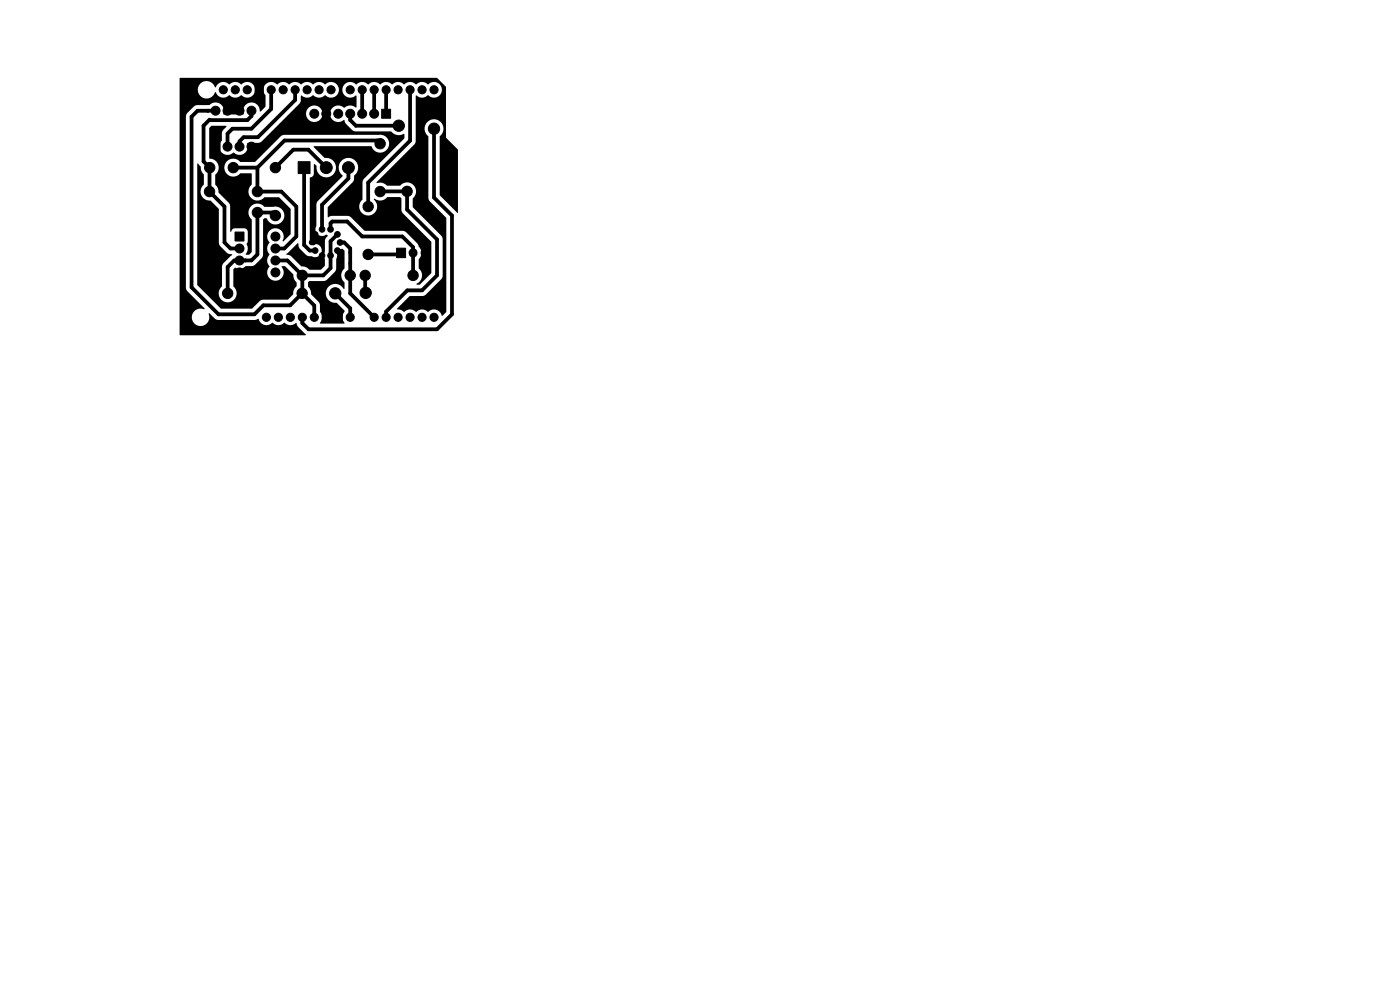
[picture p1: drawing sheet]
<svg xmlns="http://www.w3.org/2000/svg" width="297mm" height="210mm" viewBox="0 0 297 210" stroke-linecap="round" stroke-linejoin="round" font-family="sans-serif">
<path d="M66.1 51.4h.4" fill="none" stroke="#000" stroke-width="1.2"/>
<g fill="#000" stroke="#000" stroke-width=".21">
<path d="M54.1 18.2h1.8v1.7h-1.8zM44.8 30.2h1.9v1.9h-1.9zM63.3 34.3h2.5v2.5h-2.5zM81 23.2h1.9v1.9h-1.9zM49.9 49.2h1.9v1.9h-1.9zM84.1 52.6h1.9v2h-1.9zM68.4 66.4h1.7v1.8h-1.7zM70.9 66.4h1.7v1.8h-1.7z"/>
<circle cx="47.4" cy="19" r=".86"/>
<circle cx="49.9" cy="19" r=".86"/>
<circle cx="52.5" cy="19" r=".86"/>
<circle cx="57.5" cy="19" r=".86"/>
<circle cx="60.1" cy="19" r=".86"/>
<circle cx="62.6" cy="19" r=".86"/>
<circle cx="65.2" cy="19" r=".86"/>
<circle cx="67.7" cy="19" r=".86"/>
<circle cx="70.2" cy="19" r=".86"/>
<circle cx="74.3" cy="19" r=".86"/>
<circle cx="76.8" cy="19" r=".86"/>
<circle cx="79.4" cy="19" r=".86"/>
<circle cx="81.9" cy="19" r=".86"/>
<circle cx="84.5" cy="19" r=".86"/>
<circle cx="87" cy="19" r=".86"/>
<circle cx="89.5" cy="19" r=".86"/>
<circle cx="92.1" cy="19" r=".86"/>
<circle cx="44.5" cy="35.6" r="1.1"/>
<circle cx="45.7" cy="23.5" r=".95"/>
<circle cx="48.3" cy="31.1" r=".95"/>
<circle cx="48.3" cy="23.5" r=".95"/>
<circle cx="49.5" cy="35.6" r="1.1"/>
<circle cx="50.8" cy="23.5" r=".95"/>
<circle cx="50.8" cy="31.1" r=".95"/>
<circle cx="53.3" cy="23.5" r=".95"/>
<circle cx="53.3" cy="31.1" r=".95"/>
<circle cx="58.4" cy="35.6" r="1.1"/>
<circle cx="66.7" cy="24.1" r=".95"/>
<circle cx="69.2" cy="24.1" r=".95"/>
<circle cx="69.2" cy="35.6" r="1.26"/>
<circle cx="71.8" cy="24.1" r=".95"/>
<circle cx="73.9" cy="35.6" r="1.26"/>
<circle cx="74.3" cy="24.1" r=".95"/>
<circle cx="76.8" cy="24.1" r=".95"/>
<circle cx="79.4" cy="24.1" r=".95"/>
<circle cx="80.6" cy="30.5" r="1.1"/>
<circle cx="84.6" cy="26.7" r="1.2"/>
<circle cx="86.4" cy="35.6" r="1.1"/>
<circle cx="92.1" cy="27.3" r="1.2"/>
<circle cx="44.5" cy="45.1" r="1.1"/>
<circle cx="44.5" cy="40.6" r="1.1"/>
<circle cx="50.8" cy="52.7" r=".95"/>
<circle cx="50.8" cy="57.8" r=".95"/>
<circle cx="50.8" cy="55.3" r=".95"/>
<circle cx="54.6" cy="45.1" r="1.1"/>
<circle cx="54.6" cy="40.6" r="1.1"/>
<circle cx="58.4" cy="45.7" r="1.1"/>
<circle cx="58.4" cy="55.3" r=".95"/>
<circle cx="58.4" cy="50.2" r=".95"/>
<circle cx="58.4" cy="57.8" r=".95"/>
<circle cx="58.4" cy="52.7" r=".95"/>
<circle cx="64.1" cy="58.4" r="1.1"/>
<circle cx="66.9" cy="49.7" r=".6"/>
<circle cx="66.9" cy="53.2" r=".6"/>
<circle cx="68.3" cy="54.2" r=".6"/>
<circle cx="68.3" cy="48.7" r=".6"/>
<circle cx="70.1" cy="54.2" r=".6"/>
<circle cx="70.1" cy="48.7" r=".6"/>
<circle cx="71.6" cy="49.7" r=".6"/>
<circle cx="71.6" cy="53.2" r=".6"/>
<circle cx="72.1" cy="51.4" r=".6"/>
<circle cx="74.3" cy="58.4" r="1.1"/>
<circle cx="77.5" cy="58.4" r="1.1"/>
<circle cx="78.1" cy="43.8" r="1.1"/>
<circle cx="78.1" cy="54" r="1.1"/>
<circle cx="80.6" cy="40.6" r="1.1"/>
<circle cx="86.4" cy="40.6" r="1.1"/>
<circle cx="87.6" cy="58.4" r="1.1"/>
<circle cx="48.3" cy="62.2" r="1.1"/>
<circle cx="53.3" cy="62.2" r="1.1"/>
<circle cx="56.5" cy="67.3" r=".86"/>
<circle cx="59.1" cy="67.3" r=".86"/>
<circle cx="59.1" cy="62.2" r="1.1"/>
<circle cx="61.6" cy="67.3" r=".86"/>
<circle cx="64.1" cy="62.2" r="1.1"/>
<circle cx="64.1" cy="67.3" r=".86"/>
<circle cx="66.7" cy="67.3" r=".86"/>
<circle cx="71.1" cy="62.2" r="1.2"/>
<circle cx="74.3" cy="67.3" r=".86"/>
<circle cx="77.6" cy="62.1" r="1.2"/>
<circle cx="79.4" cy="67.3" r=".86"/>
<circle cx="81.9" cy="67.3" r=".86"/>
<circle cx="84.5" cy="67.3" r=".86"/>
<circle cx="87" cy="67.3" r=".86"/>
<circle cx="89.5" cy="67.3" r=".86"/>
<circle cx="92.1" cy="67.3" r=".86"/>
</g>
<path d="M87.6 53.6v.1M90.2 53.6v.1" fill="none" stroke="#000" stroke-width="1.9"/>
<g fill="none" stroke="#000" stroke-width=".8">
<path d="M57.5 19.1v4l-4.2 4.2h-4l-1 1v2.8M62.6 19.1v2.1l-7.9 7.9h-3l-.9 .9v1.1M76.8 19.1v5M79.4 19.1v5M81.9 19.1v5M87 19.1v10.7l-8.9 8.9v5.1M44.1 23.5h.1M45.7 23.5h-3.8l-1.3 1.3v36.2l5.8 5.7h7.6l1.9-1.9h5.7l2.5-2.6M49.5 35.6h5.1M53.3 23.5v1.1l-.8 .9-8.1-.1-1.2 1.3v7.6l1.3 1.2-.1 5.1 3.2 3.2v7.6l1.3 1.3h1.9M54.6 35.6v5h5.1l3.2 3.2v6.4l-2.6 2.5h-1.9M58.4 35.6l3.8-3.8h3.2l3.8 3.8"/>
<path d="M64.3 35.8l.2-.2v16.4l1.2 1.2h1.2M73.9 35.6v2.2l-5.6 5.6v5.3M74.3 24.1v1.4l1.2 1.2h9.1M80.6 30.5l-.6-.7h-19.6l-5.8 5.8M86.4 39.9l-.1 .1M92.1 27.3v14.6l3.8 3.8v21l-3.2 3.2h-27.2l-1.4-1.4v-1.2M52.1 55.2v.1M58.4 45.7l-.6-.6h-3.2v8.9l-1.3 1.2-3.6 .1-1.4 1.3v5.6M58.4 55.3h2.6l3.1 3.1M64.1 58.4v3.8M70.1 48.7v-1.3l.4-.4h3.2l3.1 3.2h8.6l2.2 2.2v6M71.6 49.7l-1.5 1.5v5.7l-1.5 1.5h-4.5"/>
<path d="M72.1 51.4h.9l1.3 1.3v9.5l5.1 5.1M77.5 58.4l.1 3.7M80.7 40.6h-.1M80.7 40.6h5.7v3.9l6.3 6.3v7.6l-3.2 3.2h-3.1l-4.5 4.5v1.2M85.1 53.6l-.3 .4h-6.7M64.1 62.2l2.6 2.6v2.5M71.1 62.2l3.2 3.2v1.9"/>
</g>
<path d="M38.1 16.6l54.6-.1 1.9 1.9v10.8l2.6 2.6-.1 13.4-3.8-3.8v-12.4a2.03 2.03 0 0 0 .3-3 2.03 2.03 0 0 0-3 0 2.03 2.03 0 0 0 .3 3v13.2l.3 .5 3.5 3.6v19.8l-.9 .9a1.9 1.9 0 0 0-2.6-1.1 .47 .47 0 0 1-.4 .3 .47 .47 0 0 1-.4-.3 2.11 2.11 0 0 0-2.2 .2 1.8 1.8 0 0 0-2.5 .1l-.6-.4-.9-.3 2.7-2.7h2.7l.6-.2 3.4-3.4 .3-.7-.1-8.1-6.2-6.4v-2a1.93 1.93 0 0 0 .1-2.8 1.93 1.93 0 0 0-2.9 .2h-2.7a2.1 2.1 0 0 0-2.2-.6v-.2l8.2-8.3 .2-10.1a1.93 1.93 0 0 0 2.6 0 1.7 1.7 0 0 0 2.4 0 1.7 1.7 0 0 0-.1-2.5 1.7 1.7 0 0 0-2.4 .2 1.81 1.81 0 0 0-2.6 0 1.81 1.81 0 0 0-2.5 0 1.81 1.81 0 0 0-2.6 0 1.81 1.81 0 0 0-2.5 0 1.81 1.81 0 0 0-2.5 0 1.81 1.81 0 0 0-2.6 0 1.69 1.69 0 0 0-2.4 0 1.69 1.69 0 0 0 .1 2.4 1.69 1.69 0 0 0 2.4-.1v2.6a2.12 2.12 0 0 0-2.7 0 1.77 1.77 0 0 0-2.4 .2 1.77 1.77 0 0 0 0 2.5 1.77 1.77 0 0 0 2.5-.1l.4 .9 1.3 1.3 .5 .2 7.8 .1a2.2 2.2 0 0 0 2.7 .5l.1 1-8.7 8.7-.2 .6v3.7a1.91 1.91 0 0 0-.2 2.7 1.91 1.91 0 0 0 2.8 0 1.91 1.91 0 0 0-.2-2.7l.1-.3a2.1 2.1 0 0 0 2.8-.3h2.6l.3 .2 .1 2.5 .2 .6 6.1 6.2v6.6l-2.4 2.5h-.6l-.2-.1a1.98 1.98 0 0 0 .6-3.3l-.1-2a2.09 2.09 0 0 0 0-2.8l-.3-.6-2.7-2.6h-8.4l-3.3-3.1-3.7-.1-.9 .2v-2.1l5.3-5.2 .3-.6v-.8a2.1 2.1 0 0 0 .3-3.1 2.1 2.1 0 0 0-3.1 0 2.1 2.1 0 0 0 .4 3.1l-5.4 5.5-.2 .6v4.5a1.47 1.47 0 0 0 .3 1.8 1.47 1.47 0 0 0 1.9 .1l.2 .2-.6 1v2.5a1.45 1.45 0 0 0 0 1.5v1.4l-.8 .8h-2.5a2.12 2.12 0 0 0-1.7-.7l-2.1-2.1-.8-.3a.18 .18 0 0 1-.2-.2 .18 .18 0 0 1 .2-.2l2.2-2.1 .3 1.1 1.4 1.3 .5 .3 .8 .1a1.43 1.43 0 0 0 2.1-1.3 1.43 1.43 0 0 0-2.2-1.2l-.4-.5 .1-13.8a.81 .81 0 0 0 .8-.7v-2l.2-.1 .4 .5a2.08 2.08 0 0 0 2 2.3 2.08 2.08 0 0 0 2.1-2.3 2.08 2.08 0 0 0-2.5-1.8l-2.2-2.3v-.2h12.2a1.93 1.93 0 0 0 2.5 1.2 1.93 1.93 0 0 0 1.1-2.4 1.93 1.93 0 0 0-2.5-1.2h-19.8l-.5 .3-5.5 5.4h-3.2a1.91 1.91 0 0 0-2.8 0 1.91 1.91 0 0 0 .2 2.7 1.91 1.91 0 0 0 2.7-.2h2.4v2.4a1.91 1.91 0 0 0-.1 2.8 1.91 1.91 0 0 0 2.8-.1h3.1l2.5 2.4v5.3l-1.5 1.6h-.2a1.8 1.8 0 0 0-.5-2.4 1.8 1.8 0 0 0-2.4 .3 1.8 1.8 0 0 0 .1 2.4 2 2 0 0 0-.1 2.6 2.06 2.06 0 0 0 0 2.5 1.78 1.78 0 0 0 .2 2.5 1.78 1.78 0 0 0 2.5-.1 1.78 1.78 0 0 0-.1-2.5h.8l1.7 1.8a1.91 1.91 0 0 0 .7 1.6v.9a2.12 2.12 0 0 0-.7 1.7l-1.2 1.1h-5.6l-1.9 1.9h-6.6l-5-5v-25.8h.1l.3 .4a.91 .91 0 0 1 .4 1l.5 .9v2.2a1.93 1.93 0 0 0-.5 2.2 1.93 1.93 0 0 0 2 1.2l1.7 1.7 .1 7.6 1.7 1.8 1.1 .4-2.1 2.1-.1 4.5a1.93 1.93 0 0 0-.2 2.8 1.93 1.93 0 0 0 2.8 0 1.93 1.93 0 0 0-.2-2.8v-3.5l.3-.4a2.27 2.27 0 0 0 2.4-.4h1.2l.6-.1 1.7-1.8 .1-7.9 .3-.3h.5a1.92 1.92 0 0 0 2.4 1.2 1.92 1.92 0 0 0 1.2-2.4 1.92 1.92 0 0 0-2.4-1.2l-1.7-.1a1.91 1.91 0 0 0-2.8-.1 1.91 1.91 0 0 0 .1 2.8v6.9l-.6 .6h-.7a2.22 2.22 0 0 0 .2-2.3l.3-.5-.1-2.2a.8 .8 0 0 0-.7-.6h-2.1l-.5 .3-.2 .4h-.1l-.1-5.6-.3-.5-2.1-2.1v-.3a1.89 1.89 0 0 0-.7-1.4v-2.1a2 2 0 0 0 .6-2.2 2 2 0 0 0-1.9-1.3v-6.4l.4-.5 3.2 .1-.9 1.1-.1 1.9a1.79 1.79 0 0 0 .1 2.6 1.79 1.79 0 0 0 2.5 0 1.8 1.8 0 0 0 2.2 .1 1.8 1.8 0 0 0 .7-2.2h2.3l.6-.2 6-6h3.5a1.75 1.75 0 0 0 2.6 1.6 1.75 1.75 0 0 0 .2-3 1.75 1.75 0 0 0-2.8 1.2v.2h-3.5l2.2-2.2 .2-.5v-1l.2-.2a1.82 1.82 0 0 0 2.5 0 1.81 1.81 0 0 0 2.5 0 1.7 1.7 0 0 0 2.4 0 1.7 1.7 0 0 0-.1-2.5 1.7 1.7 0 0 0-2.4 .2 1.81 1.81 0 0 0-2.5 0 1.81 1.81 0 0 0-2.6 0 1.81 1.81 0 0 0-2.5 0 1.81 1.81 0 0 0-2.5 0 1.69 1.69 0 0 0-2.4 0 1.69 1.69 0 0 0-.1 2.4v2.3l-1.1 1.1a1.82 1.82 0 0 0-2.1-1.9 1.82 1.82 0 0 0-1.4 2.4l-4.3 .1a1.84 1.84 0 0 0-.7-2.3 1.84 1.84 0 0 0-2.3 .3l-3 .1-1.7 1.6-.3 .7v36.3l.3 .8 3.7 3.7a2.44 2.44 0 0 0-2.4 .8 1.88 1.88 0 0 0 1.5 2.9 1.88 1.88 0 0 0 1.8-2.7h.2l1.2 1.2 .6 .2h7.7l.8-.3a1.85 1.85 0 0 0 3 .9l.2 .1a1.82 1.82 0 0 0 2.4-.1l.2 .1a1.81 1.81 0 0 0 2.3-.1l.2 .7 1.8 1.7-.1 .2-26.7-.1v-51.9h3.9a1.9 1.9 0 0 0 1.6 1.8 1.9 1.9 0 0 0 2.1-1.4 1.85 1.85 0 0 0 3 .7 1.81 1.81 0 0 0 2.5 0 1.7 1.7 0 0 0 2.5 0 1.7 1.7 0 0 0-.1-2.5 1.7 1.7 0 0 0-2.5 .2 1.81 1.81 0 0 0-2.5 0 1.75 1.75 0 0 0-2.9 .7 1.91 1.91 0 0 0-2.1-1.4 1.91 1.91 0 0 0-1.6 1.9h-3.9zM71.3 52.7l1.3 .1 .5 .4v3.8a1.91 1.91 0 0 0 0 2.9l-.1 1.4a2.16 2.16 0 0 0-3.6-.2 2.05 2.05 0 0 0 .1 2.2 2.05 2.05 0 0 0 1.9 1l1.7 1.6v.2a1.88 1.88 0 0 0 0 2.5h-5.2a1.9 1.9 0 0 0 0-2.5l-.1-1.8-1.8-1.9a2.09 2.09 0 0 0-.7-1.7v-.7l.3-.4h3l.8-.3 1.8-1.9 .1-2.5a1.48 1.48 0 0 0 0-1.4z" fill="#000"/>
</svg>
